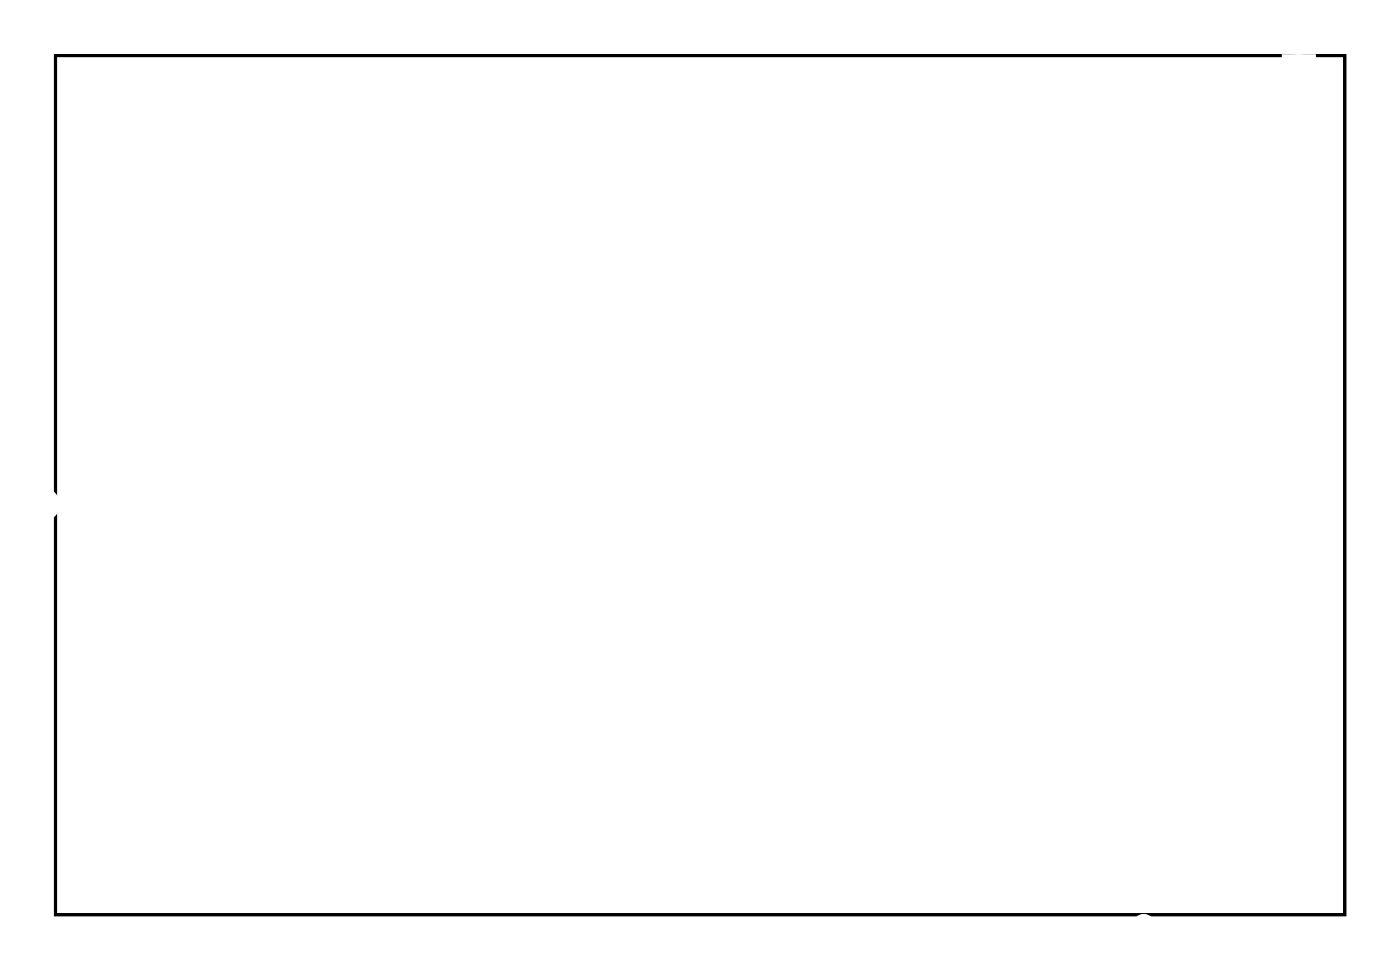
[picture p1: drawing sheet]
<svg xmlns="http://www.w3.org/2000/svg" width="92mm" height="63mm" viewBox="0 0 92 63" stroke-linecap="round" stroke-linejoin="round" font-family="sans-serif">
<path d="M3.6 3.6h84.5v56.3h-84.5z" fill="none" stroke="#000" stroke-width=".2"/>
<path d="M3.6 3.6h84.5v56.3h-84.5zM3.6 3.6v56.3h84.5v-56.3z" fill="#000"/>
<circle cx="74.9" cy="45.4" r=".45" fill="#fff"/>
<circle cx="74.9" cy="45.4" r=".45" fill="none" stroke="#fff" stroke-width=".58"/>
<circle cx="74.9" cy="47.9" r=".45" fill="#fff"/>
<circle cx="74.9" cy="47.9" r=".45" fill="none" stroke="#fff" stroke-width=".58"/>
<circle cx="74.9" cy="50.4" r=".45" fill="#fff"/>
<circle cx="74.9" cy="50.4" r=".45" fill="none" stroke="#fff" stroke-width=".58"/>
<circle cx="74.9" cy="53" r=".45" fill="#fff"/>
<circle cx="74.9" cy="53" r=".45" fill="none" stroke="#fff" stroke-width=".58"/>
<circle cx="74.9" cy="55.5" r=".45" fill="#fff"/>
<circle cx="74.9" cy="55.5" r=".45" fill="none" stroke="#fff" stroke-width=".58"/>
<circle cx="74.9" cy="58" r=".45" fill="#fff"/>
<circle cx="74.9" cy="58" r=".45" fill="none" stroke="#fff" stroke-width=".58"/>
<circle cx="74.9" cy="60.6" r=".45" fill="#fff"/>
<circle cx="74.9" cy="60.6" r=".45" fill="none" stroke="#fff" stroke-width=".58"/>
<circle cx="74.9" cy="63.1" r=".45" fill="#fff"/>
<circle cx="74.9" cy="63.1" r=".45" fill="none" stroke="#fff" stroke-width=".58"/>
<path d="M53.6 45.8h1.5v1.5h-1.5z" fill="#fff"/>
<path d="M53.6 45.8h1.5v1.5h-1.5z" fill="none" stroke="#fff" stroke-width=".76" stroke-linecap="butt"/>
<circle cx="54.3" cy="46.6" r=".74" fill="#fff"/>
<circle cx="54.3" cy="46.6" r=".74" fill="none" stroke="#fff" stroke-width=".76" stroke-linecap="butt"/>
<circle cx="54.3" cy="49.1" r=".74" fill="#fff"/>
<circle cx="54.3" cy="49.1" r=".74" fill="none" stroke="#fff" stroke-width=".76" stroke-linecap="butt"/>
<path d="M48 40.2h1.4v1.5h-1.4z" fill="#fff"/>
<path d="M48 40.2h1.4v1.5h-1.4z" fill="none" stroke="#fff" stroke-width=".76" stroke-linecap="butt"/>
<circle cx="48.7" cy="40.9" r=".74" fill="#fff"/>
<circle cx="48.7" cy="40.9" r=".74" fill="none" stroke="#fff" stroke-width=".76" stroke-linecap="butt"/>
<circle cx="48.7" cy="43.5" r=".74" fill="#fff"/>
<circle cx="48.7" cy="43.5" r=".74" fill="none" stroke="#fff" stroke-width=".76" stroke-linecap="butt"/>
<path d="M42.3 34.5h1.5v1.5h-1.5z" fill="#fff"/>
<path d="M42.3 34.5h1.5v1.5h-1.5z" fill="none" stroke="#fff" stroke-width=".76" stroke-linecap="butt"/>
<circle cx="43" cy="35.3" r=".74" fill="#fff"/>
<circle cx="43" cy="35.3" r=".74" fill="none" stroke="#fff" stroke-width=".76" stroke-linecap="butt"/>
<circle cx="43" cy="37.8" r=".74" fill="#fff"/>
<circle cx="43" cy="37.8" r=".74" fill="none" stroke="#fff" stroke-width=".76" stroke-linecap="butt"/>
<path d="M59.2 51.5h1.5v1.5h-1.5z" fill="#fff"/>
<path d="M59.2 51.5h1.5v1.5h-1.5z" fill="none" stroke="#fff" stroke-width=".76" stroke-linecap="butt"/>
<circle cx="60" cy="52.2" r=".74" fill="#fff"/>
<circle cx="60" cy="52.2" r=".74" fill="none" stroke="#fff" stroke-width=".76" stroke-linecap="butt"/>
<circle cx="60" cy="54.8" r=".74" fill="#fff"/>
<circle cx="60" cy="54.8" r=".74" fill="none" stroke="#fff" stroke-width=".76" stroke-linecap="butt"/>
<path d="M53.9 21.7h1.5v1.5h-1.5z" fill="#fff"/>
<path d="M53.9 21.7h1.5v1.5h-1.5z" fill="none" stroke="#fff" stroke-width=".76" stroke-linecap="butt"/>
<circle cx="54.6" cy="22.4" r=".74" fill="#fff"/>
<circle cx="54.6" cy="22.4" r=".74" fill="none" stroke="#fff" stroke-width=".76" stroke-linecap="butt"/>
<circle cx="54.6" cy="25" r=".74" fill="#fff"/>
<circle cx="54.6" cy="25" r=".74" fill="none" stroke="#fff" stroke-width=".76" stroke-linecap="butt"/>
<path d="M84.4 3.9h1.4v1.5h-1.4z" fill="#fff"/>
<path d="M84.4 3.9h1.4v1.5h-1.4z" fill="none" stroke="#fff" stroke-width=".76" stroke-linecap="butt"/>
<circle cx="85.1" cy="4.7" r=".74" fill="#fff"/>
<circle cx="85.1" cy="4.7" r=".74" fill="none" stroke="#fff" stroke-width=".76" stroke-linecap="butt"/>
<circle cx="85.1" cy="7.2" r=".74" fill="#fff"/>
<circle cx="85.1" cy="7.2" r=".74" fill="none" stroke="#fff" stroke-width=".76" stroke-linecap="butt"/>
<path d="M84.4 14.1h1.4v1.5h-1.4z" fill="#fff"/>
<path d="M84.4 14.1h1.4v1.5h-1.4z" fill="none" stroke="#fff" stroke-width=".76" stroke-linecap="butt"/>
<circle cx="85.1" cy="14.8" r=".74" fill="#fff"/>
<circle cx="85.1" cy="14.8" r=".74" fill="none" stroke="#fff" stroke-width=".76" stroke-linecap="butt"/>
<circle cx="85.1" cy="17.4" r=".74" fill="#fff"/>
<circle cx="85.1" cy="17.4" r=".74" fill="none" stroke="#fff" stroke-width=".76" stroke-linecap="butt"/>
<path d="M76.7 24.2h1.5v1.5h-1.5z" fill="#fff"/>
<path d="M76.7 24.2h1.5v1.5h-1.5z" fill="none" stroke="#fff" stroke-width=".76" stroke-linecap="butt"/>
<circle cx="77.5" cy="25" r=".74" fill="#fff"/>
<circle cx="77.5" cy="25" r=".74" fill="none" stroke="#fff" stroke-width=".76" stroke-linecap="butt"/>
<circle cx="77.5" cy="27.5" r=".74" fill="#fff"/>
<circle cx="77.5" cy="27.5" r=".74" fill="none" stroke="#fff" stroke-width=".76" stroke-linecap="butt"/>
<path d="M9.7 32.3h1.5v1.5h-1.5z" fill="#fff"/>
<path d="M9.7 32.3h1.5v1.5h-1.5z" fill="none" stroke="#fff" stroke-width=".76" stroke-linecap="butt"/>
<circle cx="10.4" cy="33" r=".74" fill="#fff"/>
<circle cx="10.4" cy="33" r=".74" fill="none" stroke="#fff" stroke-width=".76" stroke-linecap="butt"/>
<circle cx="7.9" cy="33" r=".74" fill="#fff"/>
<circle cx="7.9" cy="33" r=".74" fill="none" stroke="#fff" stroke-width=".76" stroke-linecap="butt"/>
<circle cx="5.3" cy="33" r=".74" fill="#fff"/>
<circle cx="5.3" cy="33" r=".74" fill="none" stroke="#fff" stroke-width=".76" stroke-linecap="butt"/>
<circle cx="2.8" cy="33" r=".74" fill="#fff"/>
<circle cx="2.8" cy="33" r=".74" fill="none" stroke="#fff" stroke-width=".76" stroke-linecap="butt"/>
</svg>
